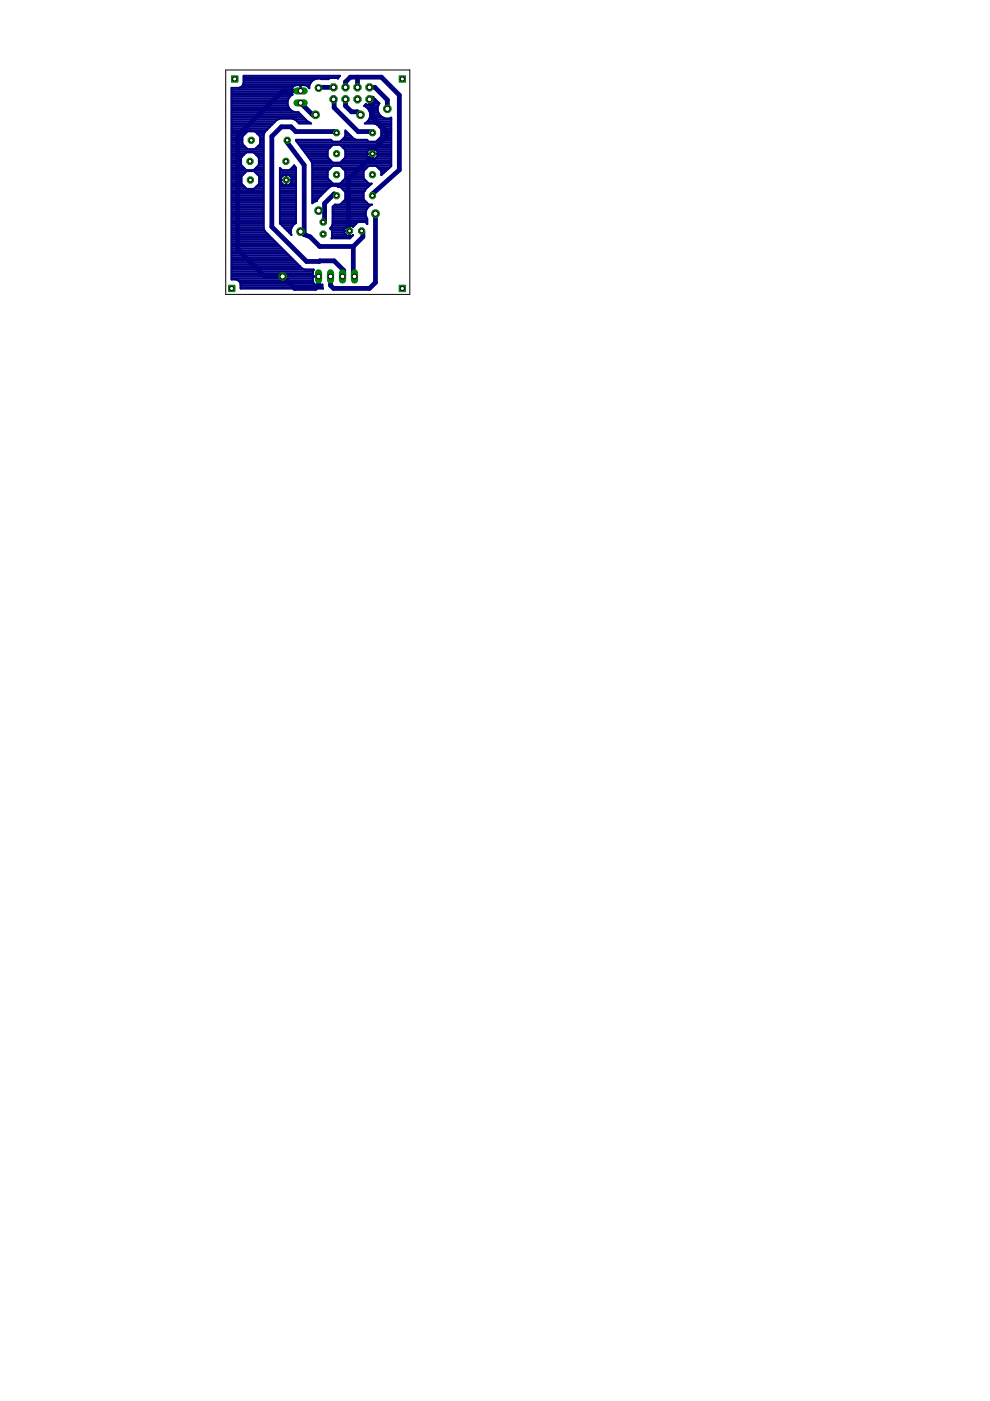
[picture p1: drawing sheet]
<svg xmlns="http://www.w3.org/2000/svg" width="210mm" height="297mm" viewBox="0 0 210 297" stroke-linecap="round" stroke-linejoin="round" font-family="sans-serif">
<g fill="none" stroke="#000080" stroke-width="1">
<path d="M63.7 19.3h-3.8l-9.5 9.5v24.1l5.7 5.7h3.8l2.6 2.6h4.4l.6-.7v-1.9M70.7 18.5h-3l-.2 .1M73.3 18.5v-1.1l1-1h6.6l3.8 3.8v15.8l-5.7 5.1v.4M75.8 16.4v2.1M78.3 18.5h1.2l2.6 2.7v1.9M60.9 29.7l-.2 .2 3.8 5.1v14.7M63.7 21.8l2.6 2.5h.6M70.7 21.1l.1-.3v2l5.1 5.1h3.1v.3M71.4 28.2l-.6-.3h-8.1l-1-1h-2l-2.1 2v19.2l7.4 7.3 5.8-.1 2.1 2v1.1l-.3 .2M73.3 21.1v1.4l1.2 1.2h1.3l.6 .6M78.3 21.1l.7-.3v4l3 3.1v1l-3 3.1v1l-5.1 5.1v11.1l.2-.2M63.7 49.1l.8 .6"/>
<path d="M64.5 49.7l1.3 .5 2 2.1h7.1M71.4 41.5l-.6-.4-2 2v4.1l-.3-.1M74.9 52.3v6.1l.3 .2M76.7 49l.2 .2v1l-2 2.1M79.6 45.3v14.6l-1.3 1.3h-7.6l-.6-.7v-1.9"/>
</g>
<path d="M67.5 44.7h1.3" fill="none" stroke="#000080" stroke-width=".83"/>
<g fill="none" stroke="#000080" stroke-width=".42">
<path d="M49.1 19.7h12.7M49.1 19h12.7M51.3 18.2h11M51.6 17.9h14.1M51.6 17.5h14.3M51.6 17.1h14.7M51.6 16.7h15.4M51.6 16.4h20.2M61.7 19.3v.1M61.7 19.4l.1 .3M61.8 19.7l.2 .4h-.2M61.9 18.6l-.1 .4"/>
<path d="M61.9 18.6h-12.8v40.7h.9l.5 .1M62.3 18.2l1.4-.1v1.2l-14.6 .1M62.3 18.2l-.4 .4M63.7 18.6h.1M63.7 19h.1M63.7 18.2h.1M65.1 18.2l.4 .4M65.1 18.2l-1.3-.1v1.1h-2.1l.1-.2M65.2 18.2h.4M65.5 18.6h.1M65.6 18.2a1.95 1.95 0 0 1 2.6-1.4h1.4l.3-.3h1.6l.2 .2 .4-.6h-20.5v1.6l-.1 .4-.8 .5M65.6 18.2l-.1 .4"/>
<path d="M68.1 16.7h1.6M49.1 39.6h2.7M49.1 40h3.1M49.1 39.2h2.4M49.1 38.8h2.1M49.1 38.5h2.1M49.1 38.1h2.1M49.1 37.7h2.1M49.1 37.3h2.1M49.1 37h2.5M49.1 36.6h2.9M49.1 36.2h6.8"/>
<path d="M49.1 35.8h2.9M49.1 35.5h2.5M49.1 35.1h2.1M49.1 34.7h2M49.1 34.4h2M49.1 34h2M49.1 33.6h2M49.1 33.2h2.2M49.1 32.9h2.6M49.1 32.5h3M49.1 32.1h6.8M49.1 31.7h6.8"/>
<path d="M49.1 31.3h3.1M49.1 31h2.8M49.1 30.6h2.4M49.1 30.2h2.3M49.1 29.8h2.3M49.1 29.5h2.3M49.1 29.1h2.3M49.1 28.7h2.5M49.1 28.4h2.9M49.1 28h3.3M49.1 27.6h7.4M49.1 27.2h7.8"/>
<path d="M49.1 26.9h8.2M49.1 26.5h8.5M49.1 26.1h8.9M49.1 25.7h9.3M49.1 25.4h9.7M49.1 25h15.4M49.1 24.6h15M49.1 24.2h14.6M49.1 23.9h14.2M49.1 23.5h12.7M49.1 23.1h12.4M49.1 22.7h12.1"/>
<path d="M49.1 22.4h11.9M49.1 22h11.9M49.1 21.6h11.9M49.1 21.3h12M49.1 20.9h12.1M49.1 20.5h12.4M49.1 20.1h12.8M53.9 40h2M53.9 32.5h2M54 35.8h1.9M54.2 36.6h1.7M54.2 28h2"/>
<path d="M54.3 39.6h1.6M54.3 32.9h1.6M54.3 31.3h1.6M54.4 35.5h1.5M54.5 37h1.4M54.5 28.4h1.5M54.7 33.2h1.2M54.7 39.2h1.2M54.7 31h1.2M54.8 35.1h1.1M54.9 34.7h1M54.9 34.4h1"/>
<path d="M54.9 34h1M54.9 33.6h1M54.9 37.3h1M54.9 28.7h1M54.9 38.8h1M54.9 38.5h1M54.9 38.1h1M54.9 37.7h1M55.1 30.6h.8M55.2 30.2h.7M55.2 29.8h.7M55.2 29.5h.7"/>
<path d="M55.2 29.1h.7M59.4 35.6l.4 .5h1.6l1-1 .4 .5v11.7a1.97 1.97 0 0 0-1 2.5l-2.4-2.4zM59.4 39.6h3.4M59.4 40h3.4M59.4 39.2h.8M59.4 38.8h.4M59.4 38.5h.2M59.4 38.1h.2M59.4 37.7h.2M59.4 37.3h.5M59.4 37h3.4M59.4 36.6h3.4"/>
<path d="M59.4 36.2h3.4M59.4 35.8h.2M59.6 38.2h2.2M60.7 37v2.3M60.7 39.2h.1M60.7 38.8h.1M60.7 38.5h.1M60.7 38.1h.1M60.7 37.7h.1M60.7 37.3h.1M61.2 39.2h1.6M61.4 37.3h1.4"/>
<path d="M61.6 38.8h1.2M61.6 35.8h1.2M61.8 38.5h1M61.8 38.1h1M61.8 37.7h1M61.8 20.1a2.02 2.02 0 0 0 0 3.4M61.8 23.5l.8 .3h.7l2 2 .7 .4h-2.6l-.7-.8-.7-.2h-2.7l-.6 .2-2.5 2.5-.3 .7v19.8l.3 .7 7.8 7.8 .7 .3M62 35.5h.7M62.4 35.1h.1M62.5 25.4h2.3M62.8 29.8l3.2 4.2 .2 .7v8.4l.2-.2M62.8 29.8h7.6"/>
<path d="M63 25.7h2.2M63.1 30.2h19.9M63.3 30.6h19.7M63.4 26.1h2.4M63.6 31h6.7M63.9 31.3h6M64.2 31.7h5.4M64.5 32.1h5M64.7 32.5h4.8M65 32.9h4.5M65.3 33.2h4.2M65.6 33.6h4.1"/>
<path d="M65.9 34h4.2M66.1 34.4h4.3M66.2 39.6h3.8M66.2 40h3.3M66.2 39.2h12.3M66.2 38.8h4.3M66.2 38.5h3.9M66.2 38.1h3.5M66.2 37.7h3.3M66.2 37.3h3.3M66.2 37h3.3M66.2 36.6h3.3"/>
<path d="M66.2 36.2h3.3M66.2 35.8h3.7M66.2 35.5h4.1M66.2 34.7h16.8M66.2 35.1h16.8M69.5 40l-2.1 2.2-.2 .4M71.7 39.6h6.4M71.7 39.6h.1M71.7 39.6l-.5-.2h-.7l-1 .6M72.1 39.6l1.1 1.1M72.2 38.8h5.9M72.3 34.4h10.7"/>
<path d="M72.3 29.8h5.7M72.4 31h10.6M72.4 35.5h5.5M72.5 40h5.1M72.6 38.5h5.1M72.6 34h10.4M72.7 29.5h2.5M72.7 31.3h10.3M72.8 35.8h4.7M73 38.1h4.4M73 33.6h5.4M73 29.1h1.7"/>
<path d="M73.1 31.7h5.2M73.2 36.2h3.9M73.2 37.7h3.9M73.2 37.3h3.9M73.2 37h3.9M73.2 36.6h3.9M73.2 33.2h4.8M73.2 32.9h4.7M73.2 32.5h4.7M73.2 32.1h4.7M73.2 28.7h1.1M73.2 28.4h.7"/>
<path d="M73.2 28h.4M77.3 22.4h2.9M77.5 26.1h5.5M77.7 22.7h2.4M77.9 32.6h2.2M77.9 25.7h5.1M78.1 23.1h2M78.2 25.4h4.8M78.3 23.5h1.8M78.3 22h.1M78.3 21.6h.1M78.3 21.3h.1"/>
<path d="M78.4 25h3M78.4 23.9h1.8M78.5 24.6h2.3M78.5 24.2h1.9M79 31.5v2.2M79 33.6h.1M79 33.2h.1M79 32.9h.1M79 32.5h.1M79 32.1h.1M79 31.7h.1M79.1 22h1.3"/>
<path d="M79.5 21.6h.6M79.5 33.6h3.5M79.5 21.3h.3M79.7 31.7h3.3M79.9 33.2h3.1M79.9 29.8h3.1M80 26.5h3M80.1 35.5h2.6M80.1 32.1h2.9M80.1 32.9h2.9M80.1 32.5h2.9M80.1 23.5l.3 .7"/>
<path d="M80.3 29.5h2.7M80.3 26.9h2.7M80.4 21.9l-.9-.9h-1.1v1.3h.4l.7-.8v-.4h-1.2v1.2h-.5l-.2-.3-.4 .5a2.02 2.02 0 0 1 1.3 1.8 2.02 2.02 0 0 1-1.2 1.9l2.4 .1 1.1 1.1v1.5l-1.1 1.1h-1.5l-.4-.4h-2.2l-.7-.2-1.7-1.7v1.2l-1.1 1.1h-1.5l-.4-.4h-7.4v.2M80.4 21.9h.1M80.4 21.9l-.3 .8v.8M80.4 24.2a1.97 1.97 0 0 0 2.6 .8M80.4 35.8h1.9M80.7 29.1h2.3M80.7 27.2h2.3M80.8 36.2h1.1M80.8 37h.2M80.8 36.6h.6"/>
<path d="M80.8 28.7h2.2M80.8 28.4h2.2M80.8 28h2.2M80.8 27.6h2.2M82.9 25h.1M83 25v10.2l-2.2 1.9v-.8l-1.1-1.1h-1.5l-1.1 1.1v1.5l1.1 1.1h.6l-1.2 1.1M49.1 57.2h17.4a1.56 1.56 0 0 0-.2 1.4h1.2v2l-.9-.4M49.1 58.7h18.5v1.9l.7-.3 .2 .9h-17.5v-1l-.2-.4M49.1 47.1h6.8M49.1 47.8h6.8M49.1 59.1h17.2M49.1 58.3h17.2"/>
<path d="M49.1 57.9h17.2M49.1 57.6h17.3M49.1 56.8h14.8M49.1 56h14.1M49.1 55.7h13.7M49.1 55.3h13.3M49.1 54.9h12.9M49.1 54.6h12.6M49.1 54.2h12.2M49.1 53.8h11.8M49.1 53.4h11.5M49.1 53.1h11.1"/>
<path d="M49.1 52.7h10.7M49.1 52.3h10.3M49.1 51.9h10M49.1 51.6h9.6M49.1 51.2h9.2M49.1 50.8h8.8M49.1 50.4h8.5M49.1 50.1h8.1M49.1 49.7h7.7M49.1 49.3h7.3M49.1 48.9h7M49.1 48.6h6.9"/>
<path d="M49.1 48.2h6.8M49.1 47.5h6.8M49.1 46.7h6.8M49.1 46.3h6.8M49.1 46h6.8M49.1 45.6h6.8M49.1 45.2h6.8M49.1 44.8h6.8M49.1 44.4h6.8M49.1 44.1h6.8M49.1 43.7h6.8M49.1 43.3h6.8"/>
<path d="M49.1 42.9h6.8M49.1 42.6h6.8M49.1 42.2h6.8M49.1 41.8h6.8M49.1 41.5h6.8M49.1 41.1h6.8M49.1 40.7h6.8M49.1 40.3h6.8M50.4 59.4h15.9M50.5 59.4l.3 .4M50.8 59.8h15.6M56.7 49.6h.1"/>
<path d="M59.4 47.1h3.4M59.4 46.7h3.4M59.4 46.3h3.4M59.4 46h3.4M59.4 45.6h3.4M59.4 45.2h3.4M59.4 44.8h3.4M59.4 44.4h3.4M59.4 44.1h3.4M59.4 43.7h3.4M59.4 43.3h3.4M59.4 42.9h3.4"/>
<path d="M59.4 42.6h3.4M59.4 42.2h3.4M59.4 41.8h3.4M59.4 41.5h3.4M59.4 41.1h3.4M59.4 40.7h3.4M59.4 40.3h3.4M59.4 47.5h3.1M59.8 47.8h2.3M60.2 48.2h1.7M60.6 48.6h1.1M60.9 48.9h.8"/>
<path d="M61.3 49.3h.4M61.7 49.7h.1M63.5 56.4h-14.4M66.2 42.9h.2M66.2 42.6h1M66.2 42.2h1.1M66.2 41.8h1.5M66.2 41.5h1.8M66.2 41.1h2.2M66.2 40.7h2.6M66.2 40.3h3M66.3 58.7v.8l.3 .7"/>
<path d="M67.1 42.6h.1M67.1 42.6l-.7 .3M67.5 59.8h.1M67.5 59.4h.1M67.5 59.1h.1M70.1 48.6h2.9M70.3 48.2h3M70.4 50.4h3.9M70.4 47.9h.1M70.4 50.1h3.3M70.4 49.7h2.9M70.4 49.3h2.6"/>
<path d="M70.4 48.9h2.6M70.4 47.8h4.7M70.4 47.8v.1M70.5 47.1h7.4M70.5 46.7h7.4M70.5 46.3h7.3M70.5 46h7.2M70.5 45.6h7.1M70.5 45.2h7.1M70.5 44.8h7.1M70.5 44.4h7.2M70.5 44.1h7.4"/>
<path d="M70.5 47.5l-.1 .3M70.5 47.5h5M70.7 43.7h7.6M72.2 43.3h5.9M72.5 42.9h5.3M72.9 40.3h4.5M72.9 42.6h4.5M73 49h1.1M73.2 40.7v1.6l-1.1 1.1h-1.1l-.5 .4v3.7M73.2 42.2h3.9M73.2 41.8h3.9M73.2 41.5h3.9"/>
<path d="M73.2 41.1h3.9M73.2 40.7h3.9M73.7 47.8l-.7 .7v.9l.7 .7h.9l.2-.3-.6 .7h-3.9l.1-.1v-1.5l-.4-.4 .4-.6M74.1 47.8v2.3M74.1 50.1h.1M74.1 49.7h.1M74.1 49.3h.1M74.1 48.9h.1M74.1 48.6h.1M74.1 48.2h.1M74.6 50.1h.1M75.9 47.1l-1.1 1-.2-.3"/>
<path d="M77.1 40.7v1.6l1.1 1.1h.7a2.01 2.01 0 0 0-1 3v1.1l-.5-.4M77.4 40.4h.1M77.4 40.4l-.3 .3M77.5 40.1l-.1 .3M77.6 40l-.1 .1M77.8 47.5h.1M51 60.2h15.6M51 60.9h17.4M51 60.6h16.2M67.5 60.6h.1M67.5 60.2h.1M67.9 60.6h.4"/>
<circle cx="53" cy="34.2" r="2.03"/>
<circle cx="53.1" cy="38.2" r="2.03"/>
<circle cx="53.3" cy="29.7" r="2.04"/>
<circle cx="60.7" cy="38.2" r="1.21"/>
<circle cx="71.3" cy="37" r="2.03"/>
<circle cx="71.3" cy="32.6" r="2.03"/>
<circle cx="79" cy="32.6" r="1.21"/>
</g>
<circle cx="53" cy="34.2" r=".71" fill="#008000" stroke="#008000" stroke-width=".21"/>
<circle cx="53" cy="34.2" r=".4" fill="#fff" stroke="#000" stroke-width=".21"/>
<circle cx="60.6" cy="34.2" r=".71" fill="#008000" stroke="#008000" stroke-width=".21"/>
<circle cx="60.6" cy="34.2" r=".4" fill="#fff" stroke="#000" stroke-width=".21"/>
<circle cx="60.7" cy="38.2" r=".71" fill="#008000" stroke="#008000" stroke-width=".21"/>
<circle cx="60.7" cy="38.2" r=".4" fill="#fff" stroke="#000" stroke-width=".21"/>
<circle cx="53.1" cy="38.2" r=".71" fill="#008000" stroke="#008000" stroke-width=".21"/>
<circle cx="53.1" cy="38.2" r=".4" fill="#fff" stroke="#000" stroke-width=".21"/>
<circle cx="60.9" cy="29.7" r=".71" fill="#008000" stroke="#008000" stroke-width=".21"/>
<circle cx="60.9" cy="29.7" r=".4" fill="#fff" stroke="#000" stroke-width=".21"/>
<circle cx="53.3" cy="29.7" r=".71" fill="#008000" stroke="#008000" stroke-width=".21"/>
<circle cx="53.3" cy="29.7" r=".4" fill="#fff" stroke="#000" stroke-width=".21"/>
<circle cx="76.7" cy="49" r=".71" fill="#008000" stroke="#008000" stroke-width=".21"/>
<circle cx="76.7" cy="49" r=".4" fill="#fff" stroke="#000" stroke-width=".21"/>
<circle cx="74.1" cy="49" r=".71" fill="#008000" stroke="#008000" stroke-width=".21"/>
<circle cx="74.1" cy="49" r=".4" fill="#fff" stroke="#000" stroke-width=".21"/>
<circle cx="68.5" cy="47.1" r=".71" fill="#008000" stroke="#008000" stroke-width=".21"/>
<circle cx="68.5" cy="47.1" r=".4" fill="#fff" stroke="#000" stroke-width=".21"/>
<circle cx="68.5" cy="49.6" r=".71" fill="#008000" stroke="#008000" stroke-width=".21"/>
<circle cx="68.5" cy="49.6" r=".4" fill="#fff" stroke="#000" stroke-width=".21"/>
<circle cx="70.7" cy="21.1" r=".83" fill="#008000" stroke="#008000" stroke-width=".21"/>
<circle cx="70.7" cy="21.1" r=".51" fill="#fff" stroke="#000" stroke-width=".21"/>
<circle cx="70.7" cy="18.5" r=".83" fill="#008000" stroke="#008000" stroke-width=".21"/>
<circle cx="70.7" cy="18.5" r=".51" fill="#fff" stroke="#000" stroke-width=".21"/>
<circle cx="73.3" cy="21.1" r=".83" fill="#008000" stroke="#008000" stroke-width=".21"/>
<circle cx="73.3" cy="21.1" r=".51" fill="#fff" stroke="#000" stroke-width=".21"/>
<circle cx="73.3" cy="18.5" r=".83" fill="#008000" stroke="#008000" stroke-width=".21"/>
<circle cx="73.3" cy="18.5" r=".51" fill="#fff" stroke="#000" stroke-width=".21"/>
<circle cx="75.8" cy="21.1" r=".83" fill="#008000" stroke="#008000" stroke-width=".21"/>
<circle cx="75.8" cy="21.1" r=".51" fill="#fff" stroke="#000" stroke-width=".21"/>
<circle cx="75.8" cy="18.5" r=".83" fill="#008000" stroke="#008000" stroke-width=".21"/>
<circle cx="75.8" cy="18.5" r=".51" fill="#fff" stroke="#000" stroke-width=".21"/>
<circle cx="78.3" cy="21.1" r=".83" fill="#008000" stroke="#008000" stroke-width=".21"/>
<circle cx="78.3" cy="21.1" r=".51" fill="#fff" stroke="#000" stroke-width=".21"/>
<circle cx="78.3" cy="18.5" r=".83" fill="#008000" stroke="#008000" stroke-width=".21"/>
<circle cx="78.3" cy="18.5" r=".51" fill="#fff" stroke="#000" stroke-width=".21"/>
<path d="M67.5 57.8v1.6" fill="none" stroke="#008000" stroke-width="1.5"/>
<circle cx="67.5" cy="58.6" r=".51" fill="#fff" stroke="#000" stroke-width=".21"/>
<path d="M70.1 57.8v1.6" fill="none" stroke="#008000" stroke-width="1.5"/>
<circle cx="70.1" cy="58.6" r=".51" fill="#fff" stroke="#000" stroke-width=".21"/>
<path d="M72.6 57.8v1.6" fill="none" stroke="#008000" stroke-width="1.5"/>
<circle cx="72.6" cy="58.6" r=".51" fill="#fff" stroke="#000" stroke-width=".21"/>
<path d="M75.2 57.8v1.6" fill="none" stroke="#008000" stroke-width="1.5"/>
<circle cx="75.2" cy="58.6" r=".51" fill="#fff" stroke="#000" stroke-width=".21"/>
<circle cx="71.4" cy="28.2" r=".71" fill="#008000" stroke="#008000" stroke-width=".21"/>
<circle cx="71.4" cy="28.2" r=".4" fill="#fff" stroke="#000" stroke-width=".21"/>
<circle cx="79" cy="28.2" r=".71" fill="#008000" stroke="#008000" stroke-width=".21"/>
<circle cx="79" cy="28.2" r=".4" fill="#fff" stroke="#000" stroke-width=".21"/>
<circle cx="71.4" cy="32.6" r=".71" fill="#008000" stroke="#008000" stroke-width=".21"/>
<circle cx="71.4" cy="32.6" r=".4" fill="#fff" stroke="#000" stroke-width=".21"/>
<circle cx="79" cy="32.6" r=".71" fill="#008000" stroke="#008000" stroke-width=".21"/>
<circle cx="79" cy="32.6" r=".4" fill="#fff" stroke="#000" stroke-width=".21"/>
<circle cx="71.4" cy="37" r=".71" fill="#008000" stroke="#008000" stroke-width=".21"/>
<circle cx="71.4" cy="37" r=".4" fill="#fff" stroke="#000" stroke-width=".21"/>
<circle cx="79" cy="37" r=".71" fill="#008000" stroke="#008000" stroke-width=".21"/>
<circle cx="79" cy="37" r=".4" fill="#fff" stroke="#000" stroke-width=".21"/>
<circle cx="71.4" cy="41.5" r=".71" fill="#008000" stroke="#008000" stroke-width=".21"/>
<circle cx="71.4" cy="41.5" r=".4" fill="#fff" stroke="#000" stroke-width=".21"/>
<circle cx="79" cy="41.5" r=".71" fill="#008000" stroke="#008000" stroke-width=".21"/>
<circle cx="79" cy="41.5" r=".4" fill="#fff" stroke="#000" stroke-width=".21"/>
<path d="M63 21.8h1.5" fill="none" stroke="#008000" stroke-width="1.5"/>
<circle cx="63.7" cy="21.8" r=".51" fill="#fff" stroke="#000" stroke-width=".21"/>
<path d="M63 19.3h1.5" fill="none" stroke="#008000" stroke-width="1.5"/>
<circle cx="63.7" cy="19.3" r=".51" fill="#fff" stroke="#000" stroke-width=".21"/>
<circle cx="67.5" cy="44.7" r=".83" fill="#008000" stroke="#008000" stroke-width=".21"/>
<circle cx="67.5" cy="44.7" r=".55" fill="#fff" stroke="#000" stroke-width=".21"/>
<circle cx="67.5" cy="18.6" r=".74" fill="#008000" stroke="#008000" stroke-width=".21"/>
<circle cx="67.5" cy="18.6" r=".51" fill="#fff" stroke="#000" stroke-width=".21"/>
<circle cx="82.1" cy="23.1" r=".83" fill="#008000" stroke="#008000" stroke-width=".21"/>
<circle cx="82.1" cy="23.1" r=".55" fill="#fff" stroke="#000" stroke-width=".21"/>
<circle cx="59.9" cy="58.6" r=".83" fill="#008000" stroke="#008000" stroke-width=".21"/>
<circle cx="59.9" cy="58.6" r=".55" fill="#fff" stroke="#000" stroke-width=".21"/>
<circle cx="63.7" cy="49.1" r=".83" fill="#008000" stroke="#008000" stroke-width=".21"/>
<circle cx="63.7" cy="49.1" r=".55" fill="#fff" stroke="#000" stroke-width=".21"/>
<circle cx="76.4" cy="24.3" r=".83" fill="#008000" stroke="#008000" stroke-width=".21"/>
<circle cx="76.4" cy="24.3" r=".55" fill="#fff" stroke="#000" stroke-width=".21"/>
<circle cx="66.9" cy="24.3" r=".83" fill="#008000" stroke="#008000" stroke-width=".21"/>
<circle cx="66.9" cy="24.3" r=".55" fill="#fff" stroke="#000" stroke-width=".21"/>
<circle cx="79.6" cy="45.3" r=".83" fill="#008000" stroke="#008000" stroke-width=".21"/>
<circle cx="79.6" cy="45.3" r=".55" fill="#fff" stroke="#000" stroke-width=".21"/>
<path d="M49.1 16.1h1.3v1.3h-1.3z" fill="#008000" stroke="#008000" stroke-width=".21"/>
<circle cx="49.8" cy="16.7" r=".44" fill="#fff" stroke="#000" stroke-width=".21"/>
<path d="M84.6 16.1h1.4v1.3h-1.4z" fill="#008000" stroke="#008000" stroke-width=".21"/>
<circle cx="85.3" cy="16.7" r=".44" fill="#fff" stroke="#000" stroke-width=".21"/>
<path d="M84.6 60.5h1.4v1.3h-1.4z" fill="#008000" stroke="#008000" stroke-width=".21"/>
<circle cx="85.3" cy="61.2" r=".44" fill="#fff" stroke="#000" stroke-width=".21"/>
<path d="M48.5 60.5h1.3v1.3h-1.3z" fill="#008000" stroke="#008000" stroke-width=".21"/>
<circle cx="49.1" cy="61.2" r=".44" fill="#fff" stroke="#000" stroke-width=".21"/>
<path d="M47.9 14.8h39v47.6h-39z" fill="none" stroke="#000" stroke-width=".21"/>
</svg>
